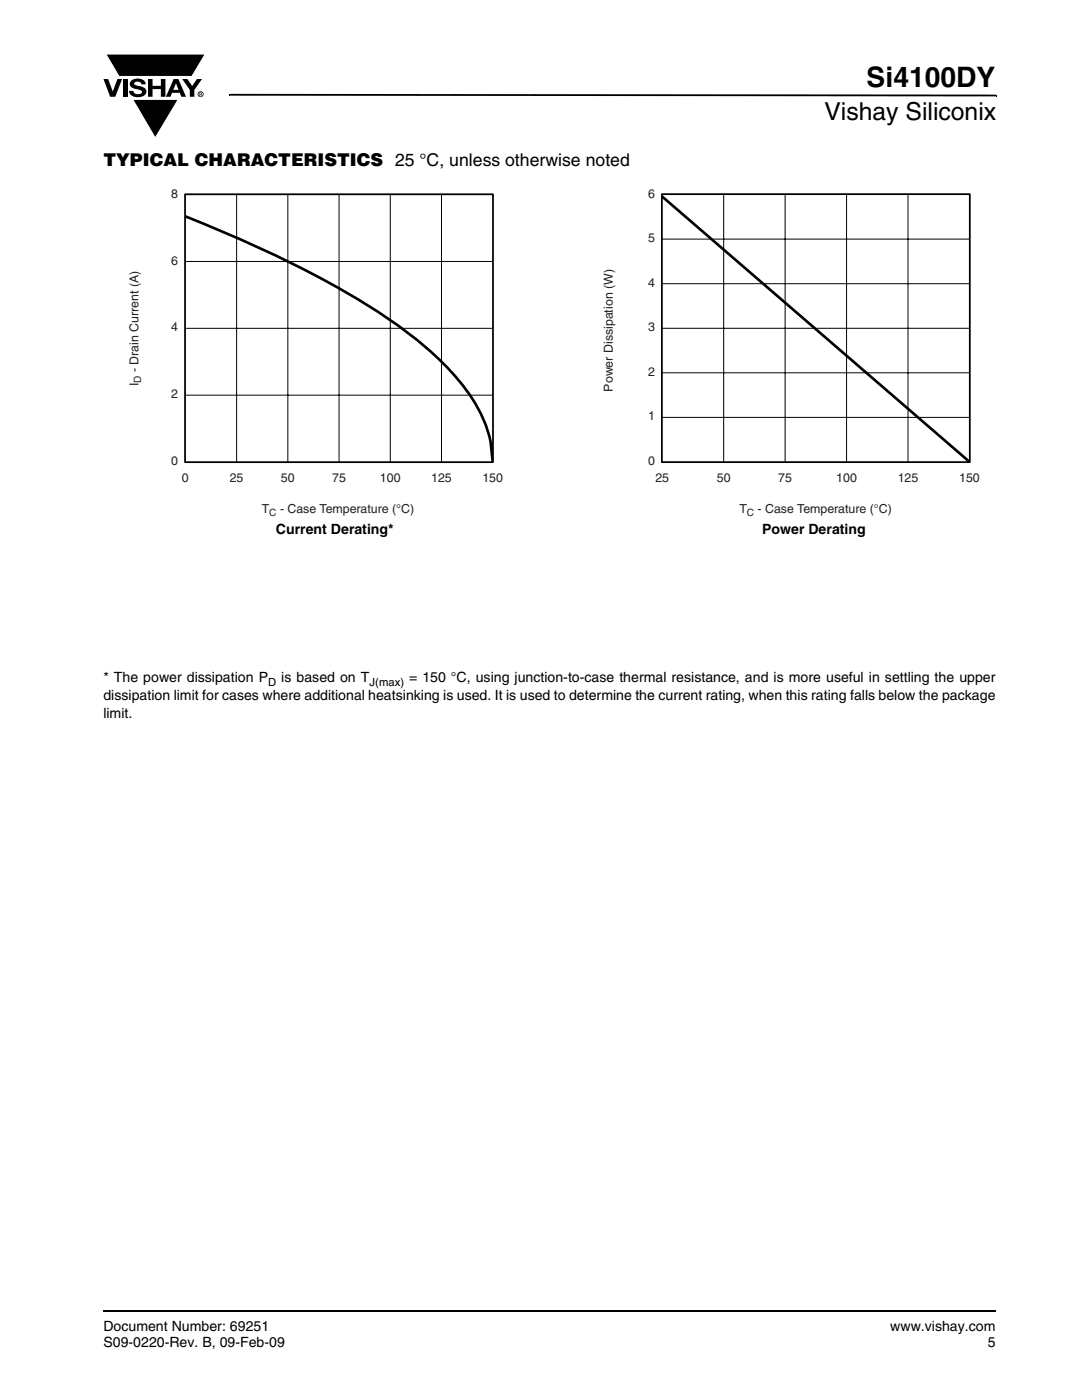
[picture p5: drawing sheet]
<svg xmlns="http://www.w3.org/2000/svg" width="216mm" height="279mm" viewBox="0 0 216 279" stroke-linecap="round" stroke-linejoin="round" font-family="sans-serif">
<defs><g id="words">
<text font-size="5.6" x="172.9" y="17.4">Si4100DY</text>
<text font-size="4.9" x="164.5" y="24">Vishay Siliconix</text>
<text font-size="3.5" x="20.6" y="33">TYPICAL CHARACTERISTICS 25 °C, unless otherwise noted</text>
<g font-size="2.8">
<text x="55.1" y="106.6">Current Derating*</text>
<text x="152.1" y="106.6">Power Derating</text>
<text x="20.6" y="136.2">* The power dissipation P</text>
<text x="56.1" y="136.2">is based on T</text>
<text x="81.6" y="136.2">= 150 °C, using junction-to-case thermal resistance, and is more useful in settling the upper</text>
<text x="20.6" y="139.7">dissipation limit for cases where additional heatsinking is used. It is used to determine the current rating, when this rating falls below the package</text>
<text x="20.6" y="143.3">limit.</text>
<text x="20.6" y="265.6">Document Number: 69251</text>
<text x="20.6" y="268.8">S09-0220-Rev. B, 09-Feb-09</text>
<text x="177.7" y="265.6">www.vishay.com</text>
<text x="197.1" y="268.8">5</text>
</g>
<g font-size="2.5" fill="#231f20">
<text x="34.2" y="39.5">8</text>
<text x="129.3" y="39.4">6</text>
<text x="34.2" y="52.8">6</text>
<text x="129.3" y="48.3">5</text>
<text x="129.3" y="57.2">4</text>
<text x="34.2" y="66.1">4</text>
<text x="129.3" y="66.1">3</text>
<text x="27.6" y="77.1" transform="rotate(-90 27.6 77.1)">I</text>
<text x="27.6" y="74.3" transform="rotate(-90 27.6 74.3)">- Drain Current (A)</text>
<text x="129.3" y="75">2</text>
<text x="34.2" y="79.5">2</text>
<text x="122.3" y="78.1" transform="rotate(-90 122.3 78.1)">Power Dissipation (W)</text>
<text x="129.3" y="83.9">1</text>
<text x="34.2" y="92.8">0</text>
<text x="129.3" y="92.8">0</text>
<text x="36.3" y="96.2">0</text>
<text x="45.8" y="96.2">25</text>
<text x="56.1" y="96.2">50</text>
<text x="66.3" y="96.2">75</text>
<text x="75.8" y="96.2">100</text>
<text x="86" y="96.2">125</text>
<text x="96.3" y="96.2">150</text>
<text x="130.8" y="96.1">25</text>
<text x="143" y="96.1">50</text>
<text x="155.3" y="96.1">75</text>
<text x="166.9" y="96.1">100</text>
<text x="179.1" y="96.1">125</text>
<text x="191.4" y="96.1">150</text>
<text x="52.2" y="102.4">T</text>
<text x="55.9" y="102.4">- Case Temperature (°C)</text>
<text x="147.5" y="102.4">T</text>
<text x="151.2" y="102.4">- Case Temperature (°C)</text>
</g>
<g font-size="2.2">
<text x="53.5" y="136.9">D</text>
<text x="73.7" y="136.9">J(max)</text>
</g>
<g font-size="2" fill="#231f20">
<text x="28.1" y="76.4" transform="rotate(-90 28.1 76.4)">D</text>
<text x="53.7" y="102.9">C</text>
<text x="149" y="102.9">C</text>
</g>
</g></defs>
<path d="M20.5 261.5h.1v.4h-.1z" fill="#000"/>
<path d="M20.6 261.7h178.2" fill="none" stroke="#000" stroke-width=".36"/>
<path d="M20.6 10.7h20.5v17h-20.5z" fill="#fff"/>
<g fill="#000">
<path d="M20.6 15.8h1l.9 2.5 .9-2.5h1l-1.4 3.5h-1zM21.1 10.8h19.8l-2.6 4.5h-14.6zM24.5 15.8h.9v3.5h-.9zM26.2 16.1a2.08 2.08 0 0 1 2.8 .3l.1 .4h-.9a.78 .78 0 0 0-.7-.5 .78 .78 0 0 0-.7 .4l.2 .3 1 .2a1.06 1.06 0 0 1 1.2 1 1.06 1.06 0 0 1-1.1 1.1 1.71 1.71 0 0 1-2.3-1.2h.8a.95 .95 0 0 0 .8 .7 .95 .95 0 0 0 .9-.4 1.29 1.29 0 0 0-1.2-.6 1.02 1.02 0 0 1-1-.6 1.02 1.02 0 0 1 .1-1.1zM29.5 15.8h.9v1.3h1.7v-1.3h.9v3.5h-.9v-1.5h-1.7v1.5h-.9zM26.5 19.8h9.1l-4.6 7.7zM36.4 15.8h1l.9 1.4 1-1.4h1l-1.5 2.2v1.3h-.9v-1.4zM45.7 18.7h.2v.4h-.2zM45.9 18.7l152.9 .2v.3l-152.9-.1zM198.8 18.9h.1v.3h-.1z"/>
<path d="M35.1 16.6l-.5 1.3h1zM34.7 15.8h.9l1.5 3.5h-.9l-.3-.8h-1.6l-.3 .8h-.9z"/>
<path d="M39.9 18.6v.1h.2v-.1zM39.8 18.5h.4l.1 .2-.2 .1 .2 .3-.3-.3-.1 .3h-.1zM39.6 18.8a.45 .45 0 0 0 .9 0 .45 .45 0 0 0-.9 0zM39.4 18.8a.6 .6 0 0 1 1.2 0 .6 .6 0 0 1-1.2 0z"/>
</g>
<path d="M21.1 10.8h19.8l-2.6 4.5h-14.5zM26.5 19.8h9.1l-4.6 7.7z" fill="none" stroke="#fff" stroke-width=".2"/>
<path d="M25.5 37.4h74.9v66h-74.9z" fill="#fff"/>
<path d="M47.2 38.8v53.4M57.4 38.8v53.4M67.7 38.8v53.4M77.9 38.8v53.4M88.1 38.8v53.4M37 52.2h61.3M37 78.9h61.3M37 65.5h61.3" fill="none" stroke="#000" stroke-width=".2"/>
<path d="M37 43.2a219 219 0 0 1 40.2 20.2 61.3 61.3 0 0 1 17 16.1 25.3 25.3 0 0 1 3.7 8.7l.4 4" fill="none" stroke="#000" stroke-width=".53"/>
<path d="M36.9 38.8h61.5v53.4h-61.5z" fill="none" stroke="#000" stroke-width=".35"/>
<path d="M120.1 37.3h75.4v66.1h-75.4z" fill="#fff"/>
<path d="M144.4 38.8v53.4M156.7 38.8v53.4M168.9 38.8v53.4M181.2 38.8v53.4M132.1 56.6h61.4M132.1 47.7h61.4M132.1 74.4h61.4M132.1 65.5h61.4M132.1 83.3h61.4" fill="none" stroke="#000" stroke-width=".2"/>
<path d="M132.1 39.2l61.4 53" fill="none" stroke="#000" stroke-width=".53"/>
<path d="M132.1 38.7h61.4v53.5h-61.4z" fill="none" stroke="#000" stroke-width=".35"/>
<use href="#words"/>
</svg>
